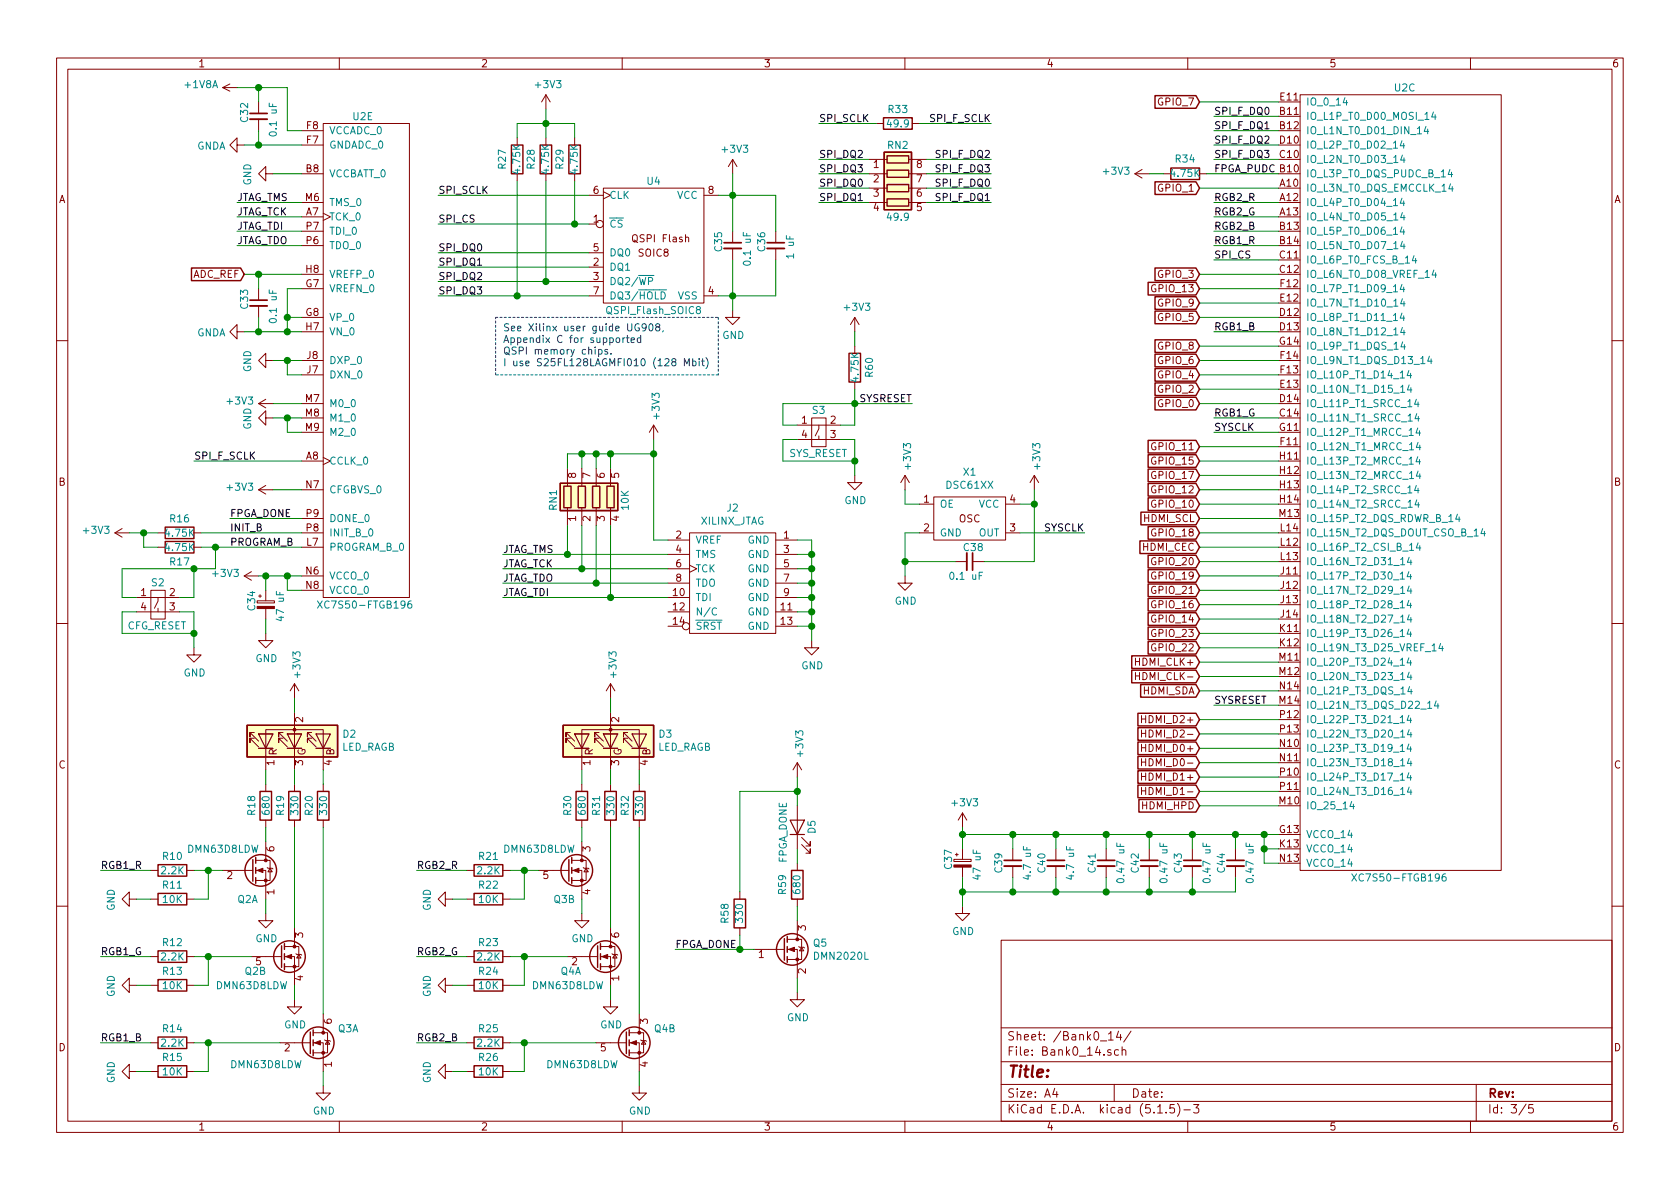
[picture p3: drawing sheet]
<svg xmlns="http://www.w3.org/2000/svg" width="297mm" height="210mm" viewBox="0 0 297 210" stroke-linecap="round" stroke-linejoin="round" font-family="sans-serif">
<defs><g id="words">
<text font-size="2.8" fill="#840000" x="178" y="190.5">Title:</text>
<g font-size="2.1" fill="#840000">
<text x="178" y="184">Sheet: /Bank0_14/</text>
<text x="178" y="186.7">File: Bank0_14.sch</text>
<text x="178" y="196.9">KiCad E.D.A. kicad (5.1.5)-3</text>
<text x="178" y="194.1">Size: A4</text>
<text x="200" y="194.1">Date:</text>
<text x="263" y="194.1">Rev:</text>
<text x="263" y="196.9">Id: 3/5</text>
</g>
<g font-size="1.8" fill="#840000">
<text x="35" y="11.9">1</text>
<text x="85" y="11.9">2</text>
<text x="135" y="11.9">3</text>
<text x="185" y="11.9">4</text>
<text x="235" y="11.9">5</text>
<text x="285" y="11.9">6</text>
<text x="226.4" y="17.8">E11</text>
<text x="54.2" y="22.9">F8</text>
<text x="204.9" y="18.7">GPIO_7</text>
<text x="226.3" y="20.3">B11</text>
<text x="226.3" y="22.9">B12</text>
<text x="54.2" y="25.4">F7</text>
<text x="154.5" y="29.7">1</text>
<text x="162.1" y="29.7">8</text>
<text x="226.3" y="27.9">C10</text>
<text x="226.3" y="25.4">D10</text>
<text x="10.4" y="35.9">A</text>
<text x="54" y="35.6">M6</text>
<text x="54.1" y="30.5">B8</text>
<text x="104.9" y="34.3">6</text>
<text x="125.2" y="34.3">8</text>
<text x="154.5" y="32.3">2</text>
<text x="154.5" y="34.8">3</text>
<text x="162.1" y="34.8">6</text>
<text x="162.1" y="32.3">7</text>
<text x="204.9" y="33.9">GPIO_1</text>
<text x="226.3" y="33">A10</text>
<text x="226.3" y="35.6">A12</text>
<text x="285.4" y="35.9">A</text>
<text x="54.1" y="38.1">A7</text>
<text x="54.2" y="40.6">P7</text>
<text x="104.9" y="39.4">1</text>
<text x="154.5" y="37.3">4</text>
<text x="162.1" y="37.3">5</text>
<text x="226.3" y="38.1">A13</text>
<text x="226.3" y="40.6">B13</text>
<text x="54.2" y="43.2">P6</text>
<text x="104.9" y="47">2</text>
<text x="104.9" y="44.4">5</text>
<text x="112.2" y="42.8">QSPI Flash</text>
<text x="112.9" y="45.4">SOIC8</text>
<text x="226.3" y="43.2">B14</text>
<text x="226.3" y="45.7">C11</text>
<text x="34" y="49.1">ADC_REF</text>
<text x="54.1" y="50.8">G7</text>
<text x="54.1" y="48.3">H8</text>
<text x="104.9" y="49.5">3</text>
<text x="104.9" y="52.1">7</text>
<text x="125.2" y="52.1">4</text>
<text x="203.9" y="51.7">GPIO_13</text>
<text x="204.9" y="49.1">GPIO_3</text>
<text x="226.3" y="48.3">C12</text>
<text x="226.4" y="53.3">E12</text>
<text x="226.4" y="50.8">F12</text>
<text x="54.1" y="55.9">G8</text>
<text x="54.1" y="58.4">H7</text>
<text x="204.9" y="54.2">GPIO_9</text>
<text x="204.9" y="56.8">GPIO_5</text>
<text x="226.3" y="55.9">D12</text>
<text x="226.3" y="58.4">D13</text>
<text x="54.3" y="63.5">J8</text>
<text x="204.9" y="64.4">GPIO_6</text>
<text x="204.9" y="61.8">GPIO_8</text>
<text x="226.3" y="61">G14</text>
<text x="226.4" y="63.5">F14</text>
<text x="54" y="71.1">M7</text>
<text x="54.3" y="66">J7</text>
<text x="204.9" y="66.9">GPIO_4</text>
<text x="204.9" y="69.5">GPIO_2</text>
<text x="226.3" y="71.1">D14</text>
<text x="226.4" y="68.6">E13</text>
<text x="226.4" y="66">F13</text>
<text x="54" y="73.7">M8</text>
<text x="54" y="76.2">M9</text>
<text x="141.8" y="74.9">1</text>
<text x="141.8" y="77.5">4</text>
<text x="146.8" y="74.9">2</text>
<text x="146.8" y="77.5">3</text>
<text x="204.9" y="72">GPIO_0</text>
<text x="226.3" y="76.2">G11</text>
<text x="226.3" y="73.7">C14</text>
<text x="54.1" y="81.3">A8</text>
<text x="203.9" y="79.6">GPIO_11</text>
<text x="203.9" y="82.2">GPIO_15</text>
<text x="226.3" y="81.3">H11</text>
<text x="226.3" y="83.8">H12</text>
<text x="226.4" y="78.7">F11</text>
<text x="10.4" y="85.9">B</text>
<text x="54.1" y="86.4">N7</text>
<text x="101.9" y="84.6" transform="rotate(-90 101.9 84.6)">8</text>
<text x="104.4" y="84.6" transform="rotate(-90 104.4 84.6)">7</text>
<text x="106.9" y="84.6" transform="rotate(-90 106.9 84.6)">6</text>
<text x="109.5" y="84.6" transform="rotate(-90 109.5 84.6)">5</text>
<text x="163.3" y="88.9">1</text>
<text x="178.6" y="88.9">4</text>
<text x="203.9" y="89.8">GPIO_10</text>
<text x="203.9" y="84.7">GPIO_17</text>
<text x="203.9" y="87.2">GPIO_12</text>
<text x="226.3" y="86.4">H13</text>
<text x="226.3" y="88.9">H14</text>
<text x="285.4" y="85.9">B</text>
<text x="54.2" y="94">P8</text>
<text x="54.2" y="91.4">P9</text>
<text x="101.9" y="92.2" transform="rotate(-90 101.9 92.2)">1</text>
<text x="104.4" y="92.2" transform="rotate(-90 104.4 92.2)">2</text>
<text x="106.9" y="92.2" transform="rotate(-90 106.9 92.2)">3</text>
<text x="109.5" y="92.2" transform="rotate(-90 109.5 92.2)">4</text>
<text x="119.5" y="95.2">2</text>
<text x="138.6" y="95.2">1</text>
<text x="163.3" y="94">2</text>
<text x="169.5" y="92.4">OSC</text>
<text x="178.6" y="94">3</text>
<text x="202.3" y="92.3">HDMI_SCL</text>
<text x="203.9" y="94.9">GPIO_18</text>
<text x="226.3" y="91.4">M13</text>
<text x="226.4" y="94">L14</text>
<text x="54.1" y="101.6">N6</text>
<text x="54.2" y="96.5">L7</text>
<text x="119.5" y="97.8">4</text>
<text x="119.5" y="100.3">6</text>
<text x="138.6" y="97.8">3</text>
<text x="138.6" y="100.3">5</text>
<text x="202.1" y="97.4">HDMI_CEC</text>
<text x="203.9" y="99.9">GPIO_20</text>
<text x="226.4" y="96.5">L12</text>
<text x="226.4" y="99.1">L13</text>
<text x="226.5" y="101.6">J11</text>
<text x="24.9" y="105.4">1</text>
<text x="24.9" y="107.9">4</text>
<text x="30" y="105.4">2</text>
<text x="30" y="107.9">3</text>
<text x="54.1" y="104.1">N8</text>
<text x="119" y="105.4">10</text>
<text x="119" y="107.9">12</text>
<text x="119.5" y="102.9">8</text>
<text x="138.1" y="107.9">11</text>
<text x="138.6" y="102.9">7</text>
<text x="138.6" y="105.4">9</text>
<text x="203.9" y="107.6">GPIO_16</text>
<text x="203.9" y="102.5">GPIO_19</text>
<text x="203.9" y="105">GPIO_21</text>
<text x="226.5" y="104.1">J12</text>
<text x="226.5" y="106.7">J13</text>
<text x="119" y="110.5">14</text>
<text x="138.1" y="110.5">13</text>
<text x="203.9" y="110.1">GPIO_14</text>
<text x="203.9" y="112.6">GPIO_23</text>
<text x="226.3" y="111.8">K11</text>
<text x="226.5" y="109.2">J14</text>
<text x="201.1" y="117.7">HDMI_CLK+</text>
<text x="203.9" y="115.2">GPIO_22</text>
<text x="226.3" y="116.8">M11</text>
<text x="226.3" y="119.4">M12</text>
<text x="226.3" y="114.3">K12</text>
<text x="201.6" y="120.3">HDMI_CLK-</text>
<text x="202.1" y="122.8">HDMI_SDA</text>
<text x="226.3" y="124.5">M14</text>
<text x="226.3" y="121.9">N14</text>
<text x="53.6" y="127.7" transform="rotate(-90 53.6 127.7)">2</text>
<text x="109.5" y="127.7" transform="rotate(-90 109.5 127.7)">2</text>
<text x="202.5" y="127.9">HDMI_D2+</text>
<text x="202.9" y="130.4">HDMI_D2-</text>
<text x="226.4" y="127">P12</text>
<text x="226.4" y="129.5">P13</text>
<text x="10.4" y="135.9">C</text>
<text x="48.5" y="135.4" transform="rotate(-90 48.5 135.4)">1</text>
<text x="48.9" y="133.6" transform="rotate(-90 48.9 133.6)">R</text>
<text x="53.6" y="135.4" transform="rotate(-90 53.6 135.4)">3</text>
<text x="54" y="133.6" transform="rotate(-90 54 133.6)">G</text>
<text x="58.7" y="135.4" transform="rotate(-90 58.7 135.4)">4</text>
<text x="59.1" y="133.6" transform="rotate(-90 59.1 133.6)">B</text>
<text x="104.4" y="135.4" transform="rotate(-90 104.4 135.4)">1</text>
<text x="104.8" y="133.6" transform="rotate(-90 104.8 133.6)">R</text>
<text x="109.5" y="135.4" transform="rotate(-90 109.5 135.4)">3</text>
<text x="109.9" y="133.6" transform="rotate(-90 109.9 133.6)">G</text>
<text x="114.6" y="135.4" transform="rotate(-90 114.6 135.4)">4</text>
<text x="115" y="133.6" transform="rotate(-90 115 133.6)">B</text>
<text x="202.5" y="133">HDMI_D0+</text>
<text x="202.9" y="135.5">HDMI_D0-</text>
<text x="226.3" y="132.1">N10</text>
<text x="226.3" y="134.6">N11</text>
<text x="226.4" y="137.2">P10</text>
<text x="285.4" y="135.9">C</text>
<text x="202.1" y="143.1">HDMI_HPD</text>
<text x="202.5" y="138">HDMI_D1+</text>
<text x="202.9" y="140.6">HDMI_D1-</text>
<text x="226.3" y="142.2">M10</text>
<text x="226.4" y="139.7">P11</text>
<text x="226.3" y="147.3">G13</text>
<text x="226.3" y="149.9">K13</text>
<text x="40.2" y="155.4">2</text>
<text x="48.5" y="150.6" transform="rotate(-90 48.5 150.6)">6</text>
<text x="96" y="155.4">5</text>
<text x="104.4" y="150.6" transform="rotate(-90 104.4 150.6)">3</text>
<text x="226.3" y="152.4">N13</text>
<text x="48.5" y="158.2" transform="rotate(-90 48.5 158.2)">1</text>
<text x="104.4" y="158.2" transform="rotate(-90 104.4 158.2)">4</text>
<text x="53.6" y="165.8" transform="rotate(-90 53.6 165.8)">3</text>
<text x="109.5" y="165.8" transform="rotate(-90 109.5 165.8)">6</text>
<text x="142.5" y="164.6" transform="rotate(-90 142.5 164.6)">3</text>
<text x="45.2" y="170.7">5</text>
<text x="53.6" y="173.5" transform="rotate(-90 53.6 173.5)">4</text>
<text x="101.1" y="170.7">2</text>
<text x="109.5" y="173.5" transform="rotate(-90 109.5 173.5)">1</text>
<text x="134.1" y="169.4">1</text>
<text x="142.5" y="172.2" transform="rotate(-90 142.5 172.2)">2</text>
<text x="10.4" y="185.9">D</text>
<text x="50.3" y="185.9">2</text>
<text x="58.7" y="181.1" transform="rotate(-90 58.7 181.1)">6</text>
<text x="106.2" y="185.9">5</text>
<text x="114.6" y="181.1" transform="rotate(-90 114.6 181.1)">3</text>
<text x="285.4" y="185.9">D</text>
<text x="58.7" y="188.7" transform="rotate(-90 58.7 188.7)">1</text>
<text x="114.6" y="188.7" transform="rotate(-90 114.6 188.7)">4</text>
<text x="35" y="199.9">1</text>
<text x="85" y="199.9">2</text>
<text x="135" y="199.9">3</text>
<text x="185" y="199.9">4</text>
<text x="235" y="199.9">5</text>
<text x="285" y="199.9">6</text>
</g>
<g font-size="1.8" fill="#008484">
<text x="32.8" y="15.6">+1V8A</text>
<text x="94.8" y="15.6">+3V3</text>
<text x="246.6" y="16.2">U2C</text>
<text x="43.9" y="21.5" transform="rotate(-90 43.9 21.5)">C32</text>
<text x="48.9" y="23.7" transform="rotate(-90 48.9 23.7)">0.1 uF</text>
<text x="58.2" y="23.7">VCCADC_0</text>
<text x="62.4" y="21.3">U2E</text>
<text x="157" y="22.5">49.9</text>
<text x="157.1" y="20">R33</text>
<text x="230.9" y="21.2">IO_L1P_T0_D00_MOSI_14</text>
<text x="230.9" y="23.7">IO_L1N_T0_D01_DIN_14</text>
<text x="230.9" y="18.7">IO_0_14</text>
<text x="34.8" y="26.5">GNDA</text>
<text x="58.2" y="26.3">GNDADC_0</text>
<text x="89.5" y="29.8" transform="rotate(-90 89.5 29.8)">R27</text>
<text x="94.5" y="29.8" transform="rotate(-90 94.5 29.8)">R28</text>
<text x="99.6" y="29.8" transform="rotate(-90 99.6 29.8)">R29</text>
<text x="127.8" y="27">+3V3</text>
<text x="157" y="26.3">RN2</text>
<text x="207.9" y="28.7">R34</text>
<text x="230.9" y="28.8">IO_L2N_T0_D03_14</text>
<text x="230.9" y="26.3">IO_L2P_T0_D02_14</text>
<text x="44.4" y="32.8" transform="rotate(-90 44.4 32.8)">GND</text>
<text x="58.2" y="31.4">VCCBATT_0</text>
<text x="92" y="30.6" transform="rotate(-90 92 30.6)">4.75K</text>
<text x="97.1" y="30.6" transform="rotate(-90 97.1 30.6)">4.75K</text>
<text x="102.2" y="30.6" transform="rotate(-90 102.2 30.6)">4.75K</text>
<text x="107.7" y="35.2">CLK</text>
<text x="114.5" y="32.7">U4</text>
<text x="119.7" y="35.2">VCC</text>
<text x="195.2" y="30.9">+3V3</text>
<text x="207.2" y="31.3">4.75K</text>
<text x="230.9" y="33.9">IO_L3N_T0_DQS_EMCCLK_14</text>
<text x="230.9" y="31.4">IO_L3P_T0_DQS_PUDC_B_14</text>
<text x="58.2" y="39">TCK_0</text>
<text x="58.2" y="36.4">TMS_0</text>
<text x="58.2" y="41.5">TDI_0</text>
<text x="107.7" y="40.3">CS</text>
<text x="157" y="39">49.9</text>
<text x="230.9" y="36.4">IO_L4P_T0_D04_14</text>
<text x="230.9" y="39">IO_L4N_T0_D05_14</text>
<text x="230.9" y="41.5">IO_L5P_T0_D06_14</text>
<text x="58.2" y="44.1">TDO_0</text>
<text x="107.7" y="47.9">DQ1</text>
<text x="107.7" y="45.3">DQ0</text>
<text x="127.7" y="44.4" transform="rotate(-90 127.7 44.4)">C35</text>
<text x="132.8" y="46.6" transform="rotate(-90 132.8 46.6)">0.1 uF</text>
<text x="135.3" y="44.4" transform="rotate(-90 135.3 44.4)">C36</text>
<text x="140.4" y="45.5" transform="rotate(-90 140.4 45.5)">1 uF</text>
<text x="230.9" y="44.1">IO_L5N_T0_D07_14</text>
<text x="230.9" y="46.6">IO_L6P_T0_FCS_B_14</text>
<text x="58.2" y="51.7">VREFN_0</text>
<text x="58.2" y="49.1">VREFP_0</text>
<text x="107.7" y="50.4">DQ2/WP</text>
<text x="107.7" y="53">DQ3/HOLD</text>
<text x="119.9" y="53">VSS</text>
<text x="230.9" y="49.1">IO_L6N_T0_D08_VREF_14</text>
<text x="230.9" y="51.7">IO_L7P_T1_D09_14</text>
<text x="34.8" y="59.5">GNDA</text>
<text x="43.9" y="54.6" transform="rotate(-90 43.9 54.6)">C33</text>
<text x="48.9" y="56.7" transform="rotate(-90 48.9 56.7)">0.1 uF</text>
<text x="58.2" y="56.8">VP_0</text>
<text x="58.2" y="59.3">VN_0</text>
<text x="107.5" y="55.5">QSPI_Flash_SOIC8</text>
<text x="127.7" y="59.9">GND</text>
<text x="149.4" y="55">+3V3</text>
<text x="230.9" y="56.8">IO_L8P_T1_D11_14</text>
<text x="230.9" y="59.3">IO_L8N_T1_D12_14</text>
<text x="230.9" y="54.2">IO_L7N_T1_D10_14</text>
<text x="44.4" y="65.8" transform="rotate(-90 44.4 65.8)">GND</text>
<text x="58.2" y="64.4">DXP_0</text>
<text x="230.9" y="64.4">IO_L9N_T1_DQS_D13_14</text>
<text x="230.9" y="61.8">IO_L9P_T1_DQS_14</text>
<text x="40.3" y="71.5">+3V3</text>
<text x="58.2" y="66.9">DXN_0</text>
<text x="151.8" y="67.4" transform="rotate(-90 151.8 67.4)">4.75K</text>
<text x="154.4" y="66.6" transform="rotate(-90 154.4 66.6)">R60</text>
<text x="230.9" y="69.5">IO_L10N_T1_D15_14</text>
<text x="230.9" y="66.9">IO_L10P_T1_D14_14</text>
<text x="44.4" y="76" transform="rotate(-90 44.4 76)">GND</text>
<text x="58.2" y="72">M0_0</text>
<text x="58.2" y="74.5">M1_0</text>
<text x="58.2" y="77.1">M2_0</text>
<text x="116.6" y="73.9" transform="rotate(-90 116.6 73.9)">+3V3</text>
<text x="143.7" y="73.2">S3</text>
<text x="230.9" y="74.5">IO_L11N_T1_SRCC_14</text>
<text x="230.9" y="72">IO_L11P_T1_SRCC_14</text>
<text x="230.9" y="77.1">IO_L12P_T1_MRCC_14</text>
<text x="58.2" y="82.2">CCLK_0</text>
<text x="139.5" y="80.8">SYS_RESET</text>
<text x="161.1" y="82.8" transform="rotate(-90 161.1 82.8)">+3V3</text>
<text x="183.9" y="82.8" transform="rotate(-90 183.9 82.8)">+3V3</text>
<text x="230.9" y="79.6">IO_L12N_T1_MRCC_14</text>
<text x="230.9" y="82.2">IO_L13P_T2_MRCC_14</text>
<text x="40.3" y="86.8">+3V3</text>
<text x="58.2" y="87.2">CFGBVS_0</text>
<text x="149.3" y="89.1">GND</text>
<text x="166.1" y="89.8">OE</text>
<text x="167.4" y="86.4">DSC61XX</text>
<text x="170.4" y="84.1">X1</text>
<text x="173.1" y="89.8">VCC</text>
<text x="230.9" y="84.7">IO_L13N_T2_MRCC_14</text>
<text x="230.9" y="87.2">IO_L14P_T2_SRCC_14</text>
<text x="230.9" y="89.8">IO_L14N_T2_SRCC_14</text>
<text x="14.9" y="94.4">+3V3</text>
<text x="29.4" y="94.9">4.75K</text>
<text x="30.1" y="92.4">R16</text>
<text x="58.2" y="94.9">INIT_B_0</text>
<text x="58.2" y="92.3">DONE_0</text>
<text x="98.5" y="90.2" transform="rotate(-90 98.5 90.2)">RN1</text>
<text x="111.2" y="90.1" transform="rotate(-90 111.2 90.1)">10K</text>
<text x="123.9" y="92.8">XILINX_JTAG</text>
<text x="128.6" y="90.5">J2</text>
<text x="166.1" y="94.9">GND</text>
<text x="173.1" y="94.9">OUT</text>
<text x="230.9" y="94.9">IO_L15N_T2_DQS_DOUT_CSO_B_14</text>
<text x="230.9" y="92.3">IO_L15P_T2_DQS_RDWR_B_14</text>
<text x="29.4" y="97.5">4.75K</text>
<text x="30.1" y="100">R17</text>
<text x="58.2" y="97.4">PROGRAM_B_0</text>
<text x="122.9" y="96.1">VREF</text>
<text x="122.9" y="98.7">TMS</text>
<text x="122.9" y="101.2">TCK</text>
<text x="132.2" y="96.1">GND</text>
<text x="132.2" y="98.7">GND</text>
<text x="132.2" y="101.2">GND</text>
<text x="170.5" y="97.5">C38</text>
<text x="230.9" y="97.4">IO_L16P_T2_CSI_B_14</text>
<text x="230.9" y="99.9">IO_L16N_T2_D31_14</text>
<text x="26.8" y="103.7">S2</text>
<text x="37.8" y="102">+3V3</text>
<text x="45.1" y="107.9" transform="rotate(-90 45.1 107.9)">C34</text>
<text x="57" y="107.6">XC7S50-FTGB196</text>
<text x="58.2" y="102.5">VCCO_0</text>
<text x="58.2" y="105">VCCO_0</text>
<text x="122.9" y="106.3">TDI</text>
<text x="122.9" y="103.8">TDO</text>
<text x="132.2" y="103.8">GND</text>
<text x="132.2" y="106.3">GND</text>
<text x="158.2" y="106.9">GND</text>
<text x="168.3" y="102.5">0.1 uF</text>
<text x="230.9" y="102.5">IO_L17P_T2_D30_14</text>
<text x="230.9" y="105">IO_L17N_T2_D29_14</text>
<text x="230.9" y="107.6">IO_L18P_T2_D28_14</text>
<text x="22.5" y="111.3">CFG_RESET</text>
<text x="50.2" y="109.5" transform="rotate(-90 50.2 109.5)">47 uF</text>
<text x="122.9" y="108.8">N/C</text>
<text x="122.9" y="111.4">SRST</text>
<text x="132.2" y="108.8">GND</text>
<text x="132.2" y="111.4">GND</text>
<text x="230.9" y="110.1">IO_L18N_T2_D27_14</text>
<text x="230.9" y="112.6">IO_L19P_T3_D26_14</text>
<text x="32.5" y="119.6">GND</text>
<text x="45.2" y="117.1">GND</text>
<text x="53.1" y="119.7" transform="rotate(-90 53.1 119.7)">+3V3</text>
<text x="109" y="119.7" transform="rotate(-90 109 119.7)">+3V3</text>
<text x="141.7" y="118.4">GND</text>
<text x="230.9" y="115.2">IO_L19N_T3_D25_VREF_14</text>
<text x="230.9" y="117.7">IO_L20P_T3_D24_14</text>
<text x="230.9" y="120.3">IO_L20N_T3_D23_14</text>
<text x="230.9" y="125.3">IO_L21N_T3_DQS_D22_14</text>
<text x="230.9" y="122.8">IO_L21P_T3_DQS_14</text>
<text x="60.7" y="130.4">D2</text>
<text x="116.5" y="130.4">D3</text>
<text x="230.9" y="127.9">IO_L22P_T3_D21_14</text>
<text x="230.9" y="130.4">IO_L22N_T3_D20_14</text>
<text x="60.3" y="132.8">LED_RAGB</text>
<text x="116.2" y="132.8">LED_RAGB</text>
<text x="142" y="133.6" transform="rotate(-90 142 133.6)">+3V3</text>
<text x="230.9" y="133">IO_L23P_T3_D19_14</text>
<text x="230.9" y="135.5">IO_L23N_T3_D18_14</text>
<text x="47.7" y="143.9" transform="rotate(-90 47.7 143.9)">680</text>
<text x="52.8" y="143.9" transform="rotate(-90 52.8 143.9)">330</text>
<text x="57.8" y="143.9" transform="rotate(-90 57.8 143.9)">330</text>
<text x="103.6" y="143.9" transform="rotate(-90 103.6 143.9)">680</text>
<text x="108.6" y="143.9" transform="rotate(-90 108.6 143.9)">330</text>
<text x="113.7" y="143.9" transform="rotate(-90 113.7 143.9)">330</text>
<text x="168.5" y="142.6">+3V3</text>
<text x="230.9" y="143.1">IO_25_14</text>
<text x="230.9" y="138">IO_L24P_T3_D17_14</text>
<text x="230.9" y="140.6">IO_L24N_T3_D16_14</text>
<text x="45.1" y="144.1" transform="rotate(-90 45.1 144.1)">R18</text>
<text x="50.2" y="144.1" transform="rotate(-90 50.2 144.1)">R19</text>
<text x="55.3" y="144.1" transform="rotate(-90 55.3 144.1)">R20</text>
<text x="101" y="144.1" transform="rotate(-90 101 144.1)">R30</text>
<text x="106.1" y="144.1" transform="rotate(-90 106.1 144.1)">R31</text>
<text x="111.2" y="144.1" transform="rotate(-90 111.2 144.1)">R32</text>
<text x="144.2" y="147.4" transform="rotate(-90 144.2 147.4)">D5</text>
<text x="230.9" y="148.2">VCCO_14</text>
<text x="28.6" y="154.6">2.2K</text>
<text x="28.9" y="152.1">R10</text>
<text x="33.3" y="150.8">DMN63D8LDW</text>
<text x="84.5" y="154.6">2.2K</text>
<text x="84.7" y="152.1">R21</text>
<text x="89.2" y="150.8">DMN63D8LDW</text>
<text x="139.1" y="152.7" transform="rotate(-90 139.1 152.7)">FPGA_DONE</text>
<text x="168.3" y="153.6" transform="rotate(-90 168.3 153.6)">C37</text>
<text x="173.4" y="155.2" transform="rotate(-90 173.4 155.2)">47 uF</text>
<text x="177.2" y="154.2" transform="rotate(-90 177.2 154.2)">C39</text>
<text x="182.3" y="155.2" transform="rotate(-90 182.3 155.2)">4.7 uF</text>
<text x="184.8" y="154.2" transform="rotate(-90 184.8 154.2)">C40</text>
<text x="189.9" y="155.2" transform="rotate(-90 189.9 155.2)">4.7 uF</text>
<text x="193.7" y="154.2" transform="rotate(-90 193.7 154.2)">C41</text>
<text x="198.8" y="155.7" transform="rotate(-90 198.8 155.7)">0.47 uF</text>
<text x="201.3" y="154.2" transform="rotate(-90 201.3 154.2)">C42</text>
<text x="206.4" y="155.7" transform="rotate(-90 206.4 155.7)">0.47 uF</text>
<text x="209" y="154.2" transform="rotate(-90 209 154.2)">C43</text>
<text x="214" y="155.7" transform="rotate(-90 214 155.7)">0.47 uF</text>
<text x="216.6" y="154.2" transform="rotate(-90 216.6 154.2)">C44</text>
<text x="221.7" y="155.7" transform="rotate(-90 221.7 155.7)">0.47 uF</text>
<text x="230.9" y="150.7">VCCO_14</text>
<text x="230.9" y="153.3">VCCO_14</text>
<text x="239.9" y="155.9">XC7S50-FTGB196</text>
<text x="20.3" y="161.1" transform="rotate(-90 20.3 161.1)">GND</text>
<text x="28.9" y="157.1">R11</text>
<text x="28.9" y="159.7">10K</text>
<text x="42" y="159.7">Q2A</text>
<text x="76.2" y="161.1" transform="rotate(-90 76.2 161.1)">GND</text>
<text x="84.7" y="157.1">R22</text>
<text x="84.7" y="159.7">10K</text>
<text x="98" y="159.7">Q3B</text>
<text x="139" y="158.1" transform="rotate(-90 139 158.1)">R59</text>
<text x="141.5" y="157.9" transform="rotate(-90 141.5 157.9)">680</text>
<text x="28.9" y="167.3">R12</text>
<text x="45.2" y="166.6">GND</text>
<text x="84.7" y="167.3">R23</text>
<text x="101" y="166.6">GND</text>
<text x="128.8" y="163.2" transform="rotate(-90 128.8 163.2)">R58</text>
<text x="131.4" y="163" transform="rotate(-90 131.4 163)">330</text>
<text x="143.8" y="167.4">Q5</text>
<text x="168.4" y="165.3">GND</text>
<text x="28.6" y="169.8">2.2K</text>
<text x="28.9" y="172.4">R13</text>
<text x="43.4" y="172.4">Q2B</text>
<text x="84.5" y="169.8">2.2K</text>
<text x="84.7" y="172.4">R24</text>
<text x="99.1" y="172.4">Q4A</text>
<text x="144.2" y="169.7">DMN2020L</text>
<text x="20.3" y="176.3" transform="rotate(-90 20.3 176.3)">GND</text>
<text x="28.9" y="174.9">10K</text>
<text x="38.4" y="174.9">DMN63D8LDW</text>
<text x="76.2" y="176.3" transform="rotate(-90 76.2 176.3)">GND</text>
<text x="84.7" y="174.9">10K</text>
<text x="94.3" y="174.9">DMN63D8LDW</text>
<text x="28.6" y="185.1">2.2K</text>
<text x="28.9" y="182.5">R14</text>
<text x="50.2" y="181.9">GND</text>
<text x="59.8" y="182.5">Q3A</text>
<text x="84.5" y="185.1">2.2K</text>
<text x="84.7" y="182.5">R25</text>
<text x="106.1" y="181.9">GND</text>
<text x="115.7" y="182.5">Q4B</text>
<text x="139.1" y="180.6">GND</text>
<text x="20.3" y="191.6" transform="rotate(-90 20.3 191.6)">GND</text>
<text x="28.9" y="187.6">R15</text>
<text x="28.9" y="190.2">10K</text>
<text x="40.9" y="188.9">DMN63D8LDW</text>
<text x="76.2" y="191.6" transform="rotate(-90 76.2 191.6)">GND</text>
<text x="84.7" y="187.6">R26</text>
<text x="84.7" y="190.2">10K</text>
<text x="96.8" y="188.9">DMN63D8LDW</text>
<text x="55.3" y="197.1">GND</text>
<text x="111.2" y="197.1">GND</text>
</g>
<g font-size="1.8">
<text x="144.8" y="21.6">SPI_SCLK</text>
<text x="164.5" y="21.6">SPI_F_SCLK</text>
<text x="214.6" y="22.9">SPI_F_DQ1</text>
<text x="214.6" y="20.3">SPI_F_DQ0</text>
<text x="144.8" y="27.9">SPI_DQ2</text>
<text x="165.7" y="27.9">SPI_F_DQ2</text>
<text x="214.6" y="27.9">SPI_F_DQ3</text>
<text x="214.6" y="25.4">SPI_F_DQ2</text>
<text x="41.9" y="35.6">JTAG_TMS</text>
<text x="77.5" y="34.3">SPI_SCLK</text>
<text x="144.8" y="33">SPI_DQ0</text>
<text x="144.8" y="35.6">SPI_DQ1</text>
<text x="144.8" y="30.5">SPI_DQ3</text>
<text x="165.7" y="33">SPI_F_DQ0</text>
<text x="165.7" y="30.5">SPI_F_DQ3</text>
<text x="165.7" y="35.6">SPI_F_DQ1</text>
<text x="214.6" y="30.5">FPGA_PUDC B10</text>
<text x="214.6" y="35.6">RGB2_R</text>
<text x="41.9" y="40.6">JTAG_TDI</text>
<text x="41.9" y="38.1">JTAG_TCK</text>
<text x="77.5" y="39.4">SPI_CS</text>
<text x="214.6" y="38.1">RGB2_G</text>
<text x="214.6" y="40.6">RGB2_B</text>
<text x="41.9" y="43.2">JTAG_TDO</text>
<text x="77.5" y="47">SPI_DQ1</text>
<text x="77.5" y="44.4">SPI_DQ0</text>
<text x="214.6" y="45.7">SPI_CS</text>
<text x="214.6" y="43.2">RGB1_R</text>
<text x="77.5" y="49.5">SPI_DQ2</text>
<text x="77.5" y="52.1">SPI_DQ3</text>
<text x="214.6" y="58.4">RGB1_B</text>
<text x="151.8" y="71.1">SYSRESET</text>
<text x="214.6" y="76.2">SYSCLK</text>
<text x="214.6" y="73.7">RGB1_G</text>
<text x="34.3" y="81.3">SPI_F_SCLK</text>
<text x="40.6" y="91.4">FPGA_DONE</text>
<text x="40.6" y="94">INIT_B</text>
<text x="184.6" y="94">SYSCLK</text>
<text x="40.6" y="96.5">PROGRAM_B</text>
<text x="88.9" y="100.3">JTAG_TCK</text>
<text x="88.9" y="97.8">JTAG_TMS</text>
<text x="88.9" y="102.9">JTAG_TDO</text>
<text x="88.9" y="105.4">JTAG_TDI</text>
<text x="214.6" y="124.5">SYSRESET</text>
<text x="17.8" y="153.7">RGB1_R</text>
<text x="73.7" y="153.7">RGB2_R</text>
<text x="119.4" y="167.6">FPGA_DONE</text>
<text x="17.8" y="168.9">RGB1_G</text>
<text x="73.7" y="168.9">RGB2_G</text>
<text x="17.8" y="184.1">RGB1_B</text>
<text x="73.7" y="184.1">RGB2_B</text>
</g>
<g font-size="1.8" fill="#0000c2">
<text x="88.9" y="58.6">See Xilinx user guide UG908,</text>
<text x="88.9" y="60.6">Appendix C for supported</text>
<text x="88.9" y="62.7">QSPI memory chips.</text>
<text x="88.9" y="64.8">I use S25FL128LAGMFI010 (128 Mbit)</text>
</g>
</g></defs>
<g fill="none" stroke="#840000" stroke-width=".18">
<path d="M10 10.3h277v189.9h-277zM12 12.2h273v186.1h-273zM40.6 14.9l-1.2 .6M41.9 15.5h-2.5l1.2 .6M45.7 18v2.1M60 10.3v1.9M96.5 16.8l-.7 1.2M96.5 16.8v2.5M96.5 16.8l.8 1.2M110 10.3v1.9M160 10.3v1.9M210 10.3v1.9"/>
<path d="M226.1 18h3.8M229.9 16.8h35.5v137.1h-35.5zM260 10.3v1.9M41.9 25.6v-1.2l-1.3 1.2 1.3 1.3v-1.3h1.3M45.7 21.1v2M47 30.7v-1.2l-1.3 1.2 1.3 1.3v-1.3h1.3M53.3 30.7h3.8M53.3 35.8h3.8M53.3 38.3h3.8M53.3 25.6h3.8M53.3 23.1h3.8M57.1 21.8h15.3v83.9h-15.3z"/>
<path d="M57.1 37.7l1.3 .6-1.3 .7M91.4 24.4v1.2M91.4 30.7v1.3M96.5 24.4v1.2M96.5 30.7v1.3M101.6 24.4v1.2M101.6 30.7v1.3M104.1 39.6h1.3M104.1 34.5h2.6M106.7 33.3h17.8v20.3h-17.8zM106.7 33.9l1.2 .6-1.2 .7M124.5 34.5h2.5"/>
<path d="M129.5 28.2v2.5M129.5 28.2l-.7 1.3M129.5 28.2l.8 1.3M153.7 28.2h3.1M153.7 30.7h3.1M153.7 33.3h3.1M153.7 35.8h3.1M154.9 21.8h1.3M160.7 28.2h3.1M160.7 30.7h3.1M160.7 33.3h3.1M160.7 35.8h3.1"/>
<path d="M161.3 21.8h1.3M200.7 30.7h2.5M200.7 30.7l1.2 .8M201.9 30l-1.2 .7M205.7 30.7h1.3M212.1 30.7h1.3M226.1 28.2h3.8M226.1 30.7h3.8M226.1 33.3h3.8M226.1 35.8h3.8M226.1 38.3h3.8M226.1 25.6h3.8"/>
<path d="M226.1 23.1h3.8M226.1 20.6h3.8M41.9 58.7v-1.3l-1.3 1.3 1.3 1.2v-1.2h1.3M45.7 51v2.1M45.7 54.1v2M53.3 51h3.8M53.3 56.1h3.8M53.3 58.7h3.8M53.3 48.5h3.8M53.3 43.4h3.8M53.3 40.9h3.8M104.1 47.2h2.6"/>
<path d="M104.1 49.8h2.6M104.1 52.3h2.6M104.1 44.7h2.6M121.2 42.1l.2-.2 .3 .1 .1 .8M124.5 52.3h2.5M129.5 54.9v1.2h1.3l-1.3 1.3-1.2-1.3h1.2M129.5 40.9v2M129.5 43.9v2.1M137.2 40.9v2M137.2 43.9v2.1M151.1 56.1v2.6M151.1 56.1l-.7 1.3"/>
<path d="M151.1 56.1l.8 1.3M226.1 51h3.8M226.1 56.1h3.8M226.1 58.7h3.8M226.1 48.5h3.8M226.1 43.4h3.8M226.1 40.9h3.8M226.1 46h3.8M226.1 53.6h3.8M10 60.2h2M45.7 71.4l1.3 .7M45.7 71.4h2.6"/>
<path d="M47 73.9v-1.3l-1.3 1.3 1.3 1.3v-1.3h1.3M47 63.7v-1.2l-1.3 1.2 1.3 1.3v-1.3h1.3M47 70.6l-1.3 .8M53.3 71.4h3.8M53.3 66.3h3.8M53.3 63.7h3.8M53.3 73.9h3.8M53.3 76.4h3.8M115.6 75.2l-.8 1.2M115.6 75.2v2.5M115.6 75.2l.7 1.2M141 75.2h7.6"/>
<path d="M141 77.7h7.6M143.5 73.9h2.5v5.1h-2.5zM144.8 75.2v.6l-.7 1.3M144.8 77.1v.6M151.1 61.2v1.3M151.1 67.6v1.2M226.1 71.4h3.8M226.1 66.3h3.8M226.1 63.7h3.8M226.1 73.9h3.8M226.1 76.4h3.8M226.1 68.8h3.8"/>
<path d="M226.1 79h3.8M226.1 61.2h3.8M285 60.2h2M20.3 94.2h2.6M20.3 94.2l1.3 .8M21.6 93.5l-1.3 .7M27.9 94.2h1.3M27.9 96.8h1.3M34.3 94.2h1.3M34.3 96.8h1.3M45.7 86.6l1.3 .8M45.7 86.6h2.6"/>
<path d="M47 85.8l-1.3 .8M53.3 94.2h3.8M53.3 96.8h3.8M53.3 86.6h3.8M53.3 81.5h3.8M53.3 91.7h3.8M57.1 80.9l1.3 .6-1.3 .7M100.3 82.8v3.2M100.3 89.8v3.2M102.9 82.8v3.2M102.9 89.8v3.2M105.4 82.8v3.2"/>
<path d="M105.4 89.8v3.2M107.9 82.8v3.2M107.9 89.8v3.2M118.1 95.5h3.8M118.1 98h3.8M121.9 94.2h15.3v17.8h-15.3zM121.9 99.9l1.3 .7-1.3 .6M137.2 95.5h3.8M137.2 98h3.8M151.1 84.1v1.2h1.3l-1.3 1.3-1.2-1.3h1.2M160 84.1v2.5M160 84.1l-.7 1.2"/>
<path d="M160 84.1l.8 1.2M162.6 89.1h2.5M162.6 94.2h2.5M165.1 87.9h12.7v7.6h-12.7zM168.9 99.3h2M172 99.3h2M177.8 89.1h2.5M177.8 94.2h2.5M182.9 84.1l-.8 1.2M182.9 84.1v2.5M182.9 84.1l.7 1.2M226.1 89.1h3.8"/>
<path d="M226.1 94.2h3.8M226.1 99.3h3.8M226.1 96.8h3.8M226.1 86.6h3.8M226.1 81.5h3.8M226.1 91.7h3.8M226.1 84.1h3.8M10 110.3h2M24.1 105.7h7.6M24.1 108.2h7.6M26.7 104.4h2.5v5.1h-2.5zM27.9 105.7v.6l-.6 1.3"/>
<path d="M27.9 107.6v.6M34.3 114.5v1.3h1.3l-1.3 1.3-1.3-1.3h1.3M43.2 101.8l1.2 .8M43.2 101.8h2.5M44.4 101.1l-1.2 .7M45.5 106.2h3v.4h-3zM45.7 105.4h.5M46 105.2v.5M47 112v1.3h1.3l-1.3 1.2-1.3-1.2h1.3M47 104.4v1.8M47 107.6v1.9M53.3 101.8h3.8"/>
<path d="M53.3 104.4h3.8M118.1 105.7h3.8M118.1 108.2h3.8M118.1 110.7h2.5M118.1 100.6h3.8M118.1 103.1h3.8M137.2 105.7h3.8M137.2 108.2h3.8M137.2 110.7h3.8M137.2 100.6h3.8M137.2 103.1h3.8M143.5 113.3v1.2h1.3l-1.3 1.3-1.3-1.3h1.3"/>
<path d="M160 101.8v1.3h1.3l-1.3 1.3-1.3-1.3h1.3M200.8 118.9v1.3M200.8 119.5h.7M226.1 101.8h3.8M226.1 104.4h3.8M226.1 106.9h3.8M226.1 109.5h3.8M226.1 112h3.8M226.1 114.5h3.8M226.1 117.1h3.8M226.1 119.6h3.8M285 110.3h2"/>
<path d="M45 130.6h-.8v.7v-.7l1.5 1.5M45 129.5h-.8v.8v-.8l1.5 1.6M45.7 129.8h2.6zM45.7 129.8h.1M45.7 132.3h2.6M47 136.1v-7.1h10.1v7.1M47 138.7v1.2M50 130.6h-.7v.7v-.7l1.5 1.5M50 129.5h-.7v.8v-.8l1.5 1.6M50.8 129.8h2.5zM50.8 129.8h.1M50.8 132.3h2.5"/>
<path d="M52.1 120.9v2.5M52.1 126v10.1M52.1 138.7v1.2M52.1 120.9l-.8 1.3M52.1 120.9l.7 1.3M55.1 130.6h-.7v.7v-.7l1.5 1.5M55.1 129.5h-.7v.8v-.8l1.5 1.6M55.9 132.3h2.5M57.1 138.7v1.2M100.8 130.6h-.7v.7v-.7l1.5 1.5M100.8 129.5h-.7v.8v-.8l1.5 1.6M101.6 129.8h2.5z"/>
<path d="M101.6 129.8h.1M101.6 132.3h2.5M102.9 136.1v-7.1h10.1v7.1M102.9 138.7v1.2M105.9 130.6h-.7v.7v-.7l1.5 1.5M105.9 129.5h-.7v.8v-.8l1.5 1.6M106.7 129.8h2.5zM106.7 129.8h.1M106.7 132.3h2.5M107.9 120.9v2.5M107.9 126v10.1M107.9 138.7v1.2"/>
<path d="M107.9 120.9l-.7 1.3M107.9 120.9l.8 1.3M111 130.6h-.8v.7v-.7l1.6 1.5M111 129.5h-.8v.8v-.8l1.6 1.6M111.8 132.3h2.5M113 138.7v1.2M141 134.9l-.8 1.2M141 134.9v2.5M141 134.9l.7 1.2M201.8 126.5v1.3M201.8 129.1v1.2M201.8 131.6v1.3"/>
<path d="M201.8 134.2v1.2M201.8 136.7v1.3M201.8 139.2v1.3M201.8 129.7h.8M201.8 134.8h.8M201.8 132.2h.8M201.8 139.8h.8M201.8 137.3h.8M201.8 127.1h.8M226.1 132.3h3.8M226.1 124.7h3.8M226.1 134.9h3.8"/>
<path d="M226.1 122.2h3.8M226.1 137.4h3.8M226.1 139.9h3.8M226.1 127.2h3.8M226.1 129.8h3.8M22.9 159v-1.3l-1.3 1.3 1.3 1.3v-1.3h1.2M26.7 153.9h1.2M26.7 159h1.2M33 153.9h1.3M33 159h1.3M39.4 153.9h5.3M45.2 153.9h1.8v5.1"/>
<path d="M45.2 152.1h2.6v3.6h-2.6M47 145v1.3M47 148.8v3.3M47.2 153.4l.2 .1h.7l.2 .2M47.8 153.5l.3 .7h-.7zM52.1 145v1.3M57.1 145v1.3M78.7 159v-1.3l-1.2 1.3 1.2 1.3v-1.3h1.3M82.5 153.9h1.3M82.5 159h1.3M88.9 153.9h1.3M88.9 159h1.3"/>
<path d="M95.2 153.9h5.4M101.1 153.9h1.8v5.1M101.1 152.1h2.5v3.6h-2.5M102.9 145v1.3M102.9 148.8v3.3M103.1 153.4l.2 .1h.7l.1 .2M103.6 153.5l.4 .7h-.7zM107.9 145v1.3M113 145v1.3M130.8 157.7v1.3M141 142.5v7.6M141 152.6v1.3"/>
<path d="M141 159v1.3M141.7 149.3l1.6 1.6v-.8v.8h-.8M141.7 148.1l1.6 1.5v-.8v.8h-.8M168.7 152h3v.3h-3zM168.9 151.1h.5M169.2 150.9v.5M170.2 143.8l-.8 1.2M170.2 143.8v2.5M170.2 150.1v1.9M170.2 153.3v1.9M170.2 143.8l.7 1.2M179.1 150.1v2"/>
<path d="M179.1 153.2v2M186.7 150.1v2M186.7 153.2v2M195.6 150.1v2M195.6 153.2v2M203.2 150.1v2M203.2 153.2v2M210.8 150.1v2M210.8 153.2v2M218.4 150.1v2M218.4 153.2v2M226.1 147.6h3.8"/>
<path d="M226.1 150.1h3.8M226.1 142.5h3.8M226.1 152.6h3.8M10 160.2h2M22.9 174.2v-1.2l-1.3 1.2 1.3 1.3v-1.3h1.2M26.7 169.2h1.2M26.7 174.2h1.2M33 169.2h1.3M33 174.2h1.3M44.4 169.2h5.4M47 161.5v1.3h1.3l-1.3 1.3-1.3-1.3h1.3M50.3 169.2h1.8v5"/>
<path d="M50.3 167.4h2.5v3.5h-2.5M52.1 176.8v1.2h1.2l-1.2 1.3-1.3-1.3h1.3M52.1 164.1v3.3M52.3 168.7l.2 .1h.7l.1 .1M52.8 168.8l.4 .6h-.7zM57.1 179.3v3.3M78.7 174.2v-1.2l-1.2 1.2 1.2 1.3v-1.3h1.3M82.5 169.2h1.3M82.5 174.2h1.3M88.9 169.2h1.3M88.9 174.2h1.3M100.3 169.2h5.4"/>
<path d="M102.9 161.5v1.3h1.2l-1.2 1.3-1.3-1.3h1.3M106.2 169.2h1.7v5M106.2 167.4h2.5v3.5h-2.5M107.9 176.8v1.2h1.3l-1.3 1.3-1.2-1.3h1.2M107.9 164.1v3.3M108.2 168.7l.1 .1h.8l.1 .1M108.7 168.8l.4 .6h-.8zM113 179.3v3.3M130.8 164.1v1.2M133.3 167.9h5.4M139.2 167.9h1.8v5.1M139.2 166.1h2.5v3.6h-2.5"/>
<path d="M141 175.5v1.3h1.2l-1.2 1.2-1.3-1.2h1.3M141 162.8v3.3M141.2 167.4l.2 .1h.7l.1 .1M141.7 167.5l.4 .6h-.7zM170.2 160.3v1.2h1.2l-1.2 1.3-1.3-1.3h1.3M177 166.3h108v32h-108zM285 160.2h2M22.9 189.5v-1.3l-1.3 1.3 1.3 1.2v-1.2h1.2M26.7 184.4h1.2M26.7 189.5h1.2M33 184.4h1.3M33 189.5h1.3"/>
<path d="M49.5 184.4h5.4M55.4 184.4h1.7v5.1M55.4 182.6h2.5v3.6h-2.5M57.1 192v1.3h1.3l-1.3 1.3-1.2-1.3h1.2M57.4 183.9l.1 .1h.8l.1 .1M57.9 184l.4 .7h-.8zM60 198.3v1.9M78.7 189.5v-1.3l-1.2 1.3 1.2 1.2v-1.2h1.3M82.5 184.4h1.3M82.5 189.5h1.3M88.9 184.4h1.3M88.9 189.5h1.3"/>
<path d="M105.4 184.4h5.3M110 198.3v1.9M111.3 184.4h1.7v5.1M111.3 182.6h2.5v3.6h-2.5M113 192v1.3h1.3l-1.3 1.3-1.2-1.3h1.2M113.3 183.9l.1 .1h.8l.1 .1M113.8 184l.4 .7h-.8zM160 198.3v1.9M177 194.8h108M177 191.8h108M177 187.8h108M177 181.8h108"/>
<path d="M186.5 192.5l-.4 1h1M186.8 193v1M196 182.8l.4-.4v1.5M196 183.9h.8M196.4 185.7a.37 .37 0 0 0-.6 .1l.1 .2 .5 .2 .1 .1-.2 .3-.5-.1M197 191.8v3M197.8 185.7l-.5-.1-.2 .3 .1 .6h.6M197.8 182.3l-.4 1.1h.9M198.1 182.9v1M198.4 185.7h.1a.37 .37 0 0 1 .6 .1v.8M198.4 185.1v1.5M200 182.3l-1.3 2"/>
<path d="M204.7 196.8h.8M206.2 196.7v.1M207.6 195.3h-.7l-.1 .7 .2-.1 .5 .1 .2 .2-.1 .5-.2 .1-.6-.1M208.2 195.1a1.71 1.71 0 0 1 0 2.3M209.3 196.3h1.2M210 198.3v1.9M211 195.3h1l-.5 .6 .4 .1v.7l-.2 .1-.7-.1M260 198.3v1.9M261 191.8v6.5M269.8 195.2l-1.2 2M271 195.3h-.7v.7l.2-.1 .5 .1 .1 .2-.1 .5-.2 .1-.5-.1"/>
<circle cx="106" cy="39.6" r=".63"/>
<circle cx="121.3" cy="110.7" r=".63"/>
</g>
<g fill="none" stroke="#008484" stroke-width=".18">
<path d="M237.8 17.3l-.3 .9h.8M253.4 19.8l-.3 .9h.8M247.9 35l-.3 .9h.8M247.9 24.9l-.3 .9h.8M248 37.6l-.4 .9h.8M248 27.4l-.4 .9h.8M248.2 25.4v.8M248.2 35.5v.9M248.2 27.9v.8M248.2 38.1v.8M252.1 22.3l-.3 .9h.8M252.4 22.8v.9"/>
<path d="M253.7 20.3v.8M256.4 30l-.3 .9h.7M256.5 32.5l-.3 .9h.7M256.6 30.4v.9M256.8 33v.8M114.4 48.7h1.2M114.7 49.7h.6l.1-.2-.1-.3-.2-.1h-.4v1.2M116.6 51.3h1.3M116.9 51.6a.64 .64 0 0 1 .7 .6 .64 .64 0 0 1-.7 .7zM247.9 40.1l-.3 .9h.8M247.9 55.4l-.3 .9h.8M247.9 50.3l-.3 .9h.8"/>
<path d="M248 42.7l-.4 .9h.8M248 57.9l-.4 .9h.8M248 52.8l-.4 .9h.8M248.2 40.6v.8M248.2 50.8v.8M248.2 55.8v.9M248.2 43.1v.9M248.2 53.3v.8M248.2 58.4v.8M250 45.2l-.3 .9h.8M250.3 45.7v.8M253.5 47.7l-.3 .9h.8"/>
<path d="M253.8 48.2v.9M248 60.4l-.3 .9h.8M248.3 60.9v.9M249.1 65.5l-.3 .9h.8M249.1 68.1l-.3 .9h.8M249.4 66v.8M249.5 68.5v.9M250.4 70.6l-.3 .9h.8M250.5 73.1l-.3 .9h.8M250.7 75.7l-.3 .9h.8M250.7 78.2l-.3 .9h.8M250.7 71.1v.8"/>
<path d="M250.8 73.6v.9M251 76.2v.8M251 78.7v.8M252.7 63l-.3 .9h.8M253 63.5v.8M249.1 98.5l-.3 .9h.8M249.5 99v.9M250.4 85.8l-.3 .9h.8M250.5 88.4l-.3 .9h.8M250.7 80.8l-.3 .9h.8M250.7 83.3l-.3 .9h.8M250.7 96l-.3 .9h.8"/>
<path d="M250.7 86.3v.9M250.8 88.9v.8M251 81.2v.9M251 83.8v.8M251 96.5v.8M257.7 90.9l-.3 .9h.8M258 91.4v.8M262.2 93.5l-.4 .9h.8M262.5 93.9v.9M56.1 106.3l.9 1.2M57 106.3l-.9 1.2M72.7 106.3h-.2a.79 .79 0 0 0-.2 1.2l.5-.1v-.5l-.5-.1-.2 .2"/>
<path d="M126.7 107.6a.6 .6 0 0 0-.9 .4 .6 .6 0 0 0 .6 .8l.3-.2M249.1 101.1l-.3 .9h.8M249.1 106.2l-.3 .9h.8M249.1 111.2l-.3 .9h.8M249.1 116.3l-.3 .9h.8M249.1 103.6l-.3 .9h.8M249.1 108.7l-.3 .9h.8M249.1 118.9l-.3 .9h.8M249.4 101.6v.8M249.4 106.6v.9M249.4 111.7v.9M249.4 116.8v.8"/>
<path d="M249.5 104.1v.8M249.5 109.2v.8M249.5 119.3v.9M254.7 113.8l-.3 .9h.8M255 114.3v.8M249.1 131.6l-.3 .9h.8M249.1 136.6l-.3 .9h.8M249.1 126.5l-.3 .9h.8M249.1 134.1l-.3 .9h.8M249.1 139.2l-.3 .9h.8M249.1 129l-.3 .9h.8M249.2 121.4l-.3 .9h.8"/>
<path d="M249.4 127v.8M249.4 132v.9M249.4 137.1v.9M249.5 129.5v.8M249.5 134.6v.8M249.5 139.7v.8M249.5 121.9v.8M253.9 123.9l-.3 .9h.8M254.2 124.4v.9M197.5 149.1v.6h1.2M205.1 149.1v.6h1.2M212.7 149.1v.6h1.3"/>
<path d="M220.3 149.1v.6h1.3M239 141.7l-.3 .9h.8M239 154.5l.9 1.3M239.3 142.2v.8M239.9 154.5l-.9 1.3M255.6 154.5h-.3a.79 .79 0 0 0-.1 1.3l.5-.1v-.6l-.5-.1-.2 .3"/>
</g>
<g fill="#ffffc2" stroke="#ffffc2" stroke-width=".18">
<path d="M156.3 26.9h4.9v10.2h-4.9z"/>
<path d="M43.7 128.3h16v5.6h-16z"/>
<path d="M99.1 85.5h10.1v4.8h-10.1z"/>
<path d="M99.6 128.3h16v5.6h-16z"/>
</g>
<g fill="none" stroke="#840000" stroke-width=".25">
<path d="M204.2 16.9h7.3l.6 1.1-.6 1.1h-7.3zM90.4 25.6h2.1v5.1h-2.1zM95.5 25.6h2v5.1h-2zM100.6 25.6h2v5.1h-2zM156.2 20.8h5.1v2.1h-5.1zM156.3 26.9h4.9v10.2h-4.9zM156.8 27.6h3.9v1.2h-3.9zM156.8 30.1h3.9v1.3h-3.9zM156.8 32.6h3.9v1.3h-3.9zM156.8 35.2h3.9v1.2h-3.9zM204.2 32.2h7.3l.6 1.1-.6 1.1h-7.3zM207 29.7h5.1v2h-5.1z"/>
<path d="M33.9 47.4h8.6l.7 1.1-.7 1.1h-8.6zM203 49.9h8.5l.6 1.1-.6 1.2h-8.5zM204.2 52.5h7.3l.6 1.1-.6 1.1h-7.3zM204.2 55h7.3l.6 1.1-.6 1.1h-7.3zM204.2 47.4h7.3l.6 1.1-.6 1.1h-7.3zM150.1 62.5h2v5.1h-2zM203 77.9h8.5l.6 1.1-.6 1.1h-8.5zM204.2 62.6h7.3l.6 1.1-.6 1.2h-7.3zM204.2 60.1h7.3l.6 1.1-.6 1.1h-7.3zM204.2 65.2h7.3l.6 1.1-.6 1.1h-7.3zM204.2 67.7h7.3l.6 1.1-.6 1.1h-7.3zM204.2 70.3h7.3l.6 1.1-.6 1.1h-7.3z"/>
<path d="M29.2 93.2h5.1v2h-5.1zM29.2 95.8h5.1v2h-5.1zM99.1 85.5h10.1v4.8h-10.1zM99.7 86h1.3v3.8h-1.3zM102.2 86h1.3v3.8h-1.3zM104.8 86h1.2v3.8h-1.2zM107.3 86h1.3v3.8h-1.3zM201.5 95.7h10l.6 1.1-.6 1.1h-10zM201.7 90.6h9.8l.6 1.1-.6 1.1h-9.8zM203 88h8.5l.6 1.1-.6 1.2h-8.5zM203 83h8.5l.6 1.1-.6 1.1h-8.5zM203 93.1h8.5l.6 1.1-.6 1.1h-8.5z"/>
<path d="M203 98.2h8.5l.6 1.1-.6 1.1h-8.5zM203 80.4h8.5l.6 1.1-.6 1.1h-8.5zM203 85.5h8.5l.6 1.1-.6 1.1h-8.5zM200.1 118.5h11.4l.6 1.1-.6 1.1h-11.4zM200.1 116h11.4l.6 1.1-.6 1.1h-11.4zM203 105.8h8.5l.6 1.1-.6 1.1h-8.5zM203 108.4h8.5l.6 1.1-.6 1.1h-8.5zM203 100.7h8.5l.6 1.1-.6 1.2h-8.5zM203 110.9h8.5l.6 1.1-.6 1.1h-8.5zM203 113.4h8.5l.6 1.1-.6 1.2h-8.5zM203 103.3h8.5l.6 1.1-.6 1.1h-8.5zM43.7 128.3h16v5.6h-16z"/>
<path d="M46 139.9h2v5.1h-2zM51.1 139.9h2v5.1h-2zM56.1 139.9h2.1v5.1h-2.1zM99.6 128.3h16v5.6h-16zM101.9 139.9h2v5.1h-2zM106.9 139.9h2.1v5.1h-2.1zM112 139.9h2v5.1h-2zM201.2 128.7h10.3l.6 1.1-.6 1.1h-10.3zM201.2 133.8h10.3l.6 1.1-.6 1.1h-10.3zM201.2 131.2h10.3l.6 1.1-.6 1.1h-10.3zM201.2 138.8h10.3l.6 1.1-.6 1.2h-10.3zM201.2 136.3h10.3l.6 1.1-.6 1.1h-10.3z"/>
<path d="M201.2 126.1h10.3l.6 1.1-.6 1.2h-10.3zM201.7 121.1h9.8l.6 1.1-.6 1.1h-9.8zM27.9 152.9h5.1v2h-5.1zM27.9 158h5.1v2h-5.1zM44.7 152v3.8M45.2 151.6v1M45.2 153.4v1M45.2 155.2v1M83.8 152.9h5.1v2h-5.1zM83.8 158h5.1v2h-5.1zM100.6 152v3.8M101.1 151.6v1"/>
<path d="M101.1 153.4v1M101.1 155.2v1M129.8 159h2v5.1h-2zM140 153.9h2v5.1h-2zM201.4 141.4h10.1l.6 1.1-.6 1.1h-10.1zM27.9 168.1h5.1v2.1h-5.1zM27.9 173.2h5.1v2.1h-5.1zM49.8 167.3v3.8M50.3 166.9v1M50.3 168.7v1M50.3 170.4v1M83.8 173.2h5.1v2.1h-5.1z"/>
<path d="M83.8 168.1h5.1v2.1h-5.1zM105.7 167.3v3.8M106.2 166.9v1M106.2 168.7v1M106.2 170.4v1M138.7 166v3.8M139.2 165.6v1M139.2 167.4v1M139.2 169.2v1M27.9 183.4h5.1v2h-5.1zM27.9 188.5h5.1v2h-5.1zM54.9 182.5v3.8"/>
<path d="M55.4 182.1v1M55.4 183.9v1M55.4 185.7v1M83.8 188.5h5.1v2h-5.1zM83.8 183.4h5.1v2h-5.1zM110.7 182.5v3.8M111.3 182.1v1M111.3 183.9v1M111.3 185.7v1"/>
<circle cx="46.1" cy="153.9" r="2.79"/>
<circle cx="102" cy="153.9" r="2.79"/>
<circle cx="51.2" cy="169.2" r="2.79"/>
<circle cx="107.1" cy="169.2" r="2.79"/>
<circle cx="140.1" cy="167.9" r="2.79"/>
<circle cx="56.3" cy="184.4" r="2.79"/>
<circle cx="112.1" cy="184.4" r="2.79"/>
</g>
<path d="M44.2 21.1h3M44.2 54.1h3M128 43.9h3.1M135.6 43.9h3.1M170.9 97.8v3M177.5 153.2h3.1M185.2 153.2h3M194.1 153.2h3M201.7 153.2h3M209.3 153.2h3M216.9 153.2h3.1" fill="none" stroke="#840000" stroke-width=".33"/>
<path d="M44.2 20.1h3M44.2 53.1h3M128 42.9h3.1M135.6 42.9h3.1M172 97.8v3M177.5 152.1h3.1M185.2 152.1h3M194.1 152.1h3M201.7 152.1h3M209.3 152.1h3M216.9 152.1h3.1" fill="none" stroke="#840000" stroke-width=".3"/>
<g fill="#840000" stroke="#840000" stroke-width=".18">
<path d="M45.5 153.9l1-.4v.8z"/>
<path d="M50.5 169.2l1.1-.4v.7z"/>
<path d="M45.5 107.2h3v.4h-3z"/>
<path d="M55.6 184.4l1-.4v.8z"/>
<path d="M111.5 184.4l1-.4v.8z"/>
<path d="M139.4 167.9l1.1-.4v.8z"/>
<path d="M106.4 169.2l1-.4v.7z"/>
<path d="M168.7 153h3v.3h-3z"/>
<path d="M101.3 153.9l1.1-.4v.8z"/>
<circle cx="47" cy="155.7" r=".25"/>
<circle cx="47" cy="152.1" r=".25"/>
<circle cx="52.1" cy="170.9" r=".25"/>
<circle cx="52.1" cy="167.4" r=".25"/>
<circle cx="52.1" cy="129" r=".25"/>
<circle cx="57.1" cy="186.2" r=".25"/>
<circle cx="57.1" cy="182.6" r=".25"/>
<circle cx="113" cy="186.2" r=".25"/>
<circle cx="113" cy="182.6" r=".25"/>
<circle cx="141" cy="169.7" r=".25"/>
<circle cx="141" cy="166.1" r=".25"/>
<circle cx="107.9" cy="170.9" r=".25"/>
<circle cx="107.9" cy="167.4" r=".25"/>
<circle cx="102.9" cy="155.7" r=".25"/>
<circle cx="102.9" cy="152.1" r=".25"/>
<circle cx="107.9" cy="129" r=".25"/>
</g>
<g fill="none" stroke="#840000" stroke-width=".2">
<path d="M45.7 129.8h2.6l-1.3 2.5zM45.7 132.3h2.6M50.8 129.8h2.5l-1.2 2.5zM50.8 132.3h2.5M55.9 129.8h2.5l-1.3 2.5zM55.9 132.3h2.5M101.6 129.8h2.5l-1.2 2.5zM101.6 132.3h2.5M106.7 129.8h2.5l-1.3 2.5zM106.7 132.3h2.5M111.8 129.8h2.5l-1.3 2.5zM111.8 132.3h2.5"/>
<path d="M139.7 145h2.5l-1.2 2.6zM139.7 147.6h2.5"/>
</g>
<path d="M87.6 56.1h39.4M127 56.1v10.2M87.6 66.3v-10.2M127 66.3h-39.4" fill="none" stroke="#0000c2" stroke-width=".18" stroke-dasharray=".4 .4"/>
<g fill="none" stroke="#008400" stroke-width=".18">
<path d="M41.9 15.5h8.9v7.6h2.5M45.7 15.5v2.5M96.5 19.3v5.1M212.1 18h14M41.9 38.3h11.4M41.9 35.8h11.4M43.2 25.6h10.1M45.7 23.1v2.5M48.3 30.7h5M77.5 39.6h26.6M77.5 34.5h26.6M91.4 24.4v-2.6h10.2v2.6"/>
<path d="M91.4 32v20.3M96.5 32v17.8M101.6 32v7.6M127 34.5h10.2v6.4M129.5 30.7v10.2M144.8 33.3h8.9M144.8 30.7h8.9M144.8 35.8h8.9M144.8 21.8h10.1M144.8 28.2h8.9M162.6 21.8h12.7M163.8 33.3h11.5"/>
<path d="M163.8 30.7h11.5M163.8 35.8h11.5M163.8 28.2h11.5M203.2 30.7h2.5M212.1 33.3h14M213.4 30.7h12.7M214.6 38.3h11.5M214.6 35.8h11.5M214.6 23.1h11.5M214.6 25.6h11.5M214.6 28.2h11.5M214.6 20.6h11.5"/>
<path d="M41.9 43.4h11.4M41.9 40.9h11.4M43.2 48.5h10.1M43.2 58.7h10.1M45.7 48.5v2.5M45.7 56.1v2.6M50.8 56.1h2.5M53.3 51h-2.5v7.7M77.5 52.3h26.6M77.5 49.8h26.6M77.5 47.2h26.6M77.5 44.7h26.6"/>
<path d="M129.5 46v8.9M137.2 46v6.3h-10.2M151.1 58.7v2.5M212.1 51h14M212.1 48.5h14M212.1 53.6h14M212.1 56.1h14M214.6 58.7h11.5M214.6 43.4h11.5M214.6 40.9h11.5M214.6 46h11.5M48.3 71.4h5"/>
<path d="M48.3 63.7h5M48.3 73.9h5M50.8 63.7v2.6h2.5M50.8 73.9v2.5h2.5M115.6 77.7v17.8h2.5M141 77.7h-2.6v3.8h12.7M148.6 77.7h2.5v6.4M151.1 68.8v6.4h-2.5M161.3 71.4h-22.9v3.8h2.6M212.1 71.4h14M212.1 79h14M212.1 68.8h14"/>
<path d="M212.1 66.3h14M212.1 63.7h14M212.1 61.2h14M214.6 76.4h11.5M214.6 73.9h11.5M22.9 94.2h5M25.4 94.2v2.6h2.5M34.3 81.5h19M35.6 94.2h17.7M35.6 96.8h17.7M38.1 96.8v3.8h-16.5v5.1h2.5M40.6 91.7h12.7"/>
<path d="M48.3 86.6h5M88.9 98h29.2M100.3 93v5M102.9 80.3v2.5M102.9 93v7.6M105.4 80.3v2.5M105.4 93v10.1M107.9 80.3v2.5M107.9 93v12.7M115.6 80.3h-15.3v2.5M141 98h2.5M141 95.5h2.5v17.8"/>
<path d="M160 99.3h8.9M160 86.6v2.5h2.6M162.6 94.2h-2.6v7.6M180.3 89.1h2.6M180.3 94.2h11.5M182.9 86.6v12.7h-8.9M212.1 99.3h14M212.1 89.1h14M212.1 94.2h14M212.1 96.8h14M212.1 81.5h14M212.1 86.6h14"/>
<path d="M212.1 84.1h14M212.1 91.7h14M24.1 108.2h-2.5v3.8h12.7M31.7 108.2h2.6v6.3M34.3 100.6v5.1h-2.6M45.7 101.8h7.6M47 101.8v2.6M47 109.5v2.5M50.8 101.8v2.6h2.5M88.9 100.6h29.2M88.9 105.7h29.2M88.9 103.1h29.2"/>
<path d="M141 108.2h2.5M141 100.6h2.5M141 105.7h2.5M141 110.7h2.5M141 103.1h2.5M212.1 101.8h14M212.1 104.4h14M212.1 114.5h14M212.1 112h14M212.1 109.5h14M212.1 106.9h14M212.1 119.6h14"/>
<path d="M212.1 117.1h14M47 136.1v2.6M52.1 123.4v2.6M52.1 136.1v2.6M57.1 136.1v2.6M102.9 136.1v2.6M107.9 123.4v2.6M107.9 136.1v2.6M113 136.1v2.6M141 137.4v5.1M141 139.9h-10.2v17.8M212.1 139.9h14"/>
<path d="M212.1 134.9h14M212.1 132.3h14M212.1 137.4h14M212.1 122.2h14M212.1 129.8h14M212.1 127.2h14M214.6 124.7h11.5M17.8 153.9h8.9M24.1 159h2.6M34.3 153.9h5.1M36.8 153.9v5.1h-2.5M47 146.3v2.5"/>
<path d="M47 159v2.5M52.1 146.3v17.8M57.1 146.3v33M73.7 153.9h8.8M80 159h2.5M90.2 153.9h5M92.7 153.9v5.1h-2.5M102.9 146.3v2.5M102.9 159v2.5M107.9 146.3v17.8M113 146.3v33M141 150.1v2.5"/>
<path d="M170.2 147.6h55.9M170.2 146.3v3.8M170.2 155.2v5.1M179.1 147.6v2.5M179.1 155.2v2.5M186.7 147.6v2.5M186.7 155.2v2.5M195.6 147.6v2.5M195.6 155.2v2.5M203.2 147.6v2.5M203.2 155.2v2.5M210.8 147.6v2.5"/>
<path d="M210.8 155.2v2.5M212.1 142.5h14M218.4 155.2v2.5h-48.2M218.4 147.6v2.5M223.5 150.1h2.6M223.5 147.6v5h2.6M17.8 169.2h8.9M24.1 174.2h2.6M34.3 169.2h10.1M36.8 169.2v5h-2.5M52.1 174.2v2.6M73.7 169.2h8.8"/>
<path d="M80 174.2h2.5M90.2 169.2h10.1M92.7 169.2v5h-2.5M107.9 174.2v2.6M119.4 167.9h13.9M130.8 165.3v2.6M141 160.3v2.5M141 173v2.5M17.8 184.4h8.9M24.1 189.5h2.6M34.3 184.4h15.2M36.8 184.4v5.1h-2.5"/>
<path d="M57.1 189.5v2.5M73.7 184.4h8.8M80 189.5h2.5M90.2 184.4h15.2M92.7 184.4v5.1h-2.5M113 189.5v2.5"/>
</g>
<g fill="none" stroke="#0000c2" stroke-width=".18">
<path d="M109 59.8l.3-.1 .2 .2v.6l-.3 .1-.3-.3zM110.1 59.7v.9M110.5 59.7l-.4 .3M110.7 59.7h.5M110.9 59.3v1.1l.3 .2M113 57.3a.59 .59 0 0 0-.8 .6 .59 .59 0 0 0 .8 .6v-.5h-.2M113.3 59.8l-.4-.1-.2 .3 .1 .5h.5M113.3 59.3v1.3M114.2 57.8l-.2 .2h-.4l-.1-.2 .1-.5 .4-.1 .2 .2a.84 .84 0 0 1-.3 1.1h-.3M114.9 57.4l.1-.2a.69 .69 0 0 1 .5 .7 .69 .69 0 0 1-.5 .6l-.2-.2-.1-.3zM116.2 57.8l-.3-.2 .2-.3 .3-.1 .2 .2v.3l-.5 .2-.2 .1v.3l.3 .2h.3l.2-.2-.1-.4-.2-.1M117.3 58.5l-.2 .2"/>
<path d="M105.8 61.8h.4l.3 .2-.2 .6h-.5M105.8 61.8v1.3M107.4 61.8h-.3l-.2 .2 .1 .1 .4 .2v.3h-.5M108 62.5v.1M111.6 60.1l.6-.1-.1-.2-.3-.1-.2 .2v.6h.5M121 64.7v-1.3l.4 .9 .5-.9v1.3M122.5 63.9l.3-.1 .3 .3-.1 .5h-.5M122.5 63.4v1.3M123.6 63.4v.1M123.6 63.8v.9M124 63.8h.5M124.2 63.4v1.1l.3 .2"/>
<path d="M124.8 63.2a1.4 1.4 0 0 1 0 2"/>
</g>
<g fill="#008400" stroke="#008400" stroke-width=".25">
<circle cx="96.5" cy="49.8" r=".51"/>
<circle cx="101.6" cy="39.6" r=".51"/>
<circle cx="25.4" cy="94.2" r=".51"/>
<circle cx="170.2" cy="157.7" r=".51"/>
<circle cx="50.8" cy="73.9" r=".51"/>
<circle cx="96.5" cy="21.8" r=".51"/>
<circle cx="91.4" cy="52.3" r=".51"/>
<circle cx="203.2" cy="147.6" r=".51"/>
<circle cx="50.8" cy="58.7" r=".51"/>
<circle cx="50.8" cy="56.1" r=".51"/>
<circle cx="92.7" cy="169.2" r=".51"/>
<circle cx="45.7" cy="58.7" r=".51"/>
<circle cx="108" cy="105.7" r=".51"/>
<circle cx="92.7" cy="153.9" r=".51"/>
<circle cx="105.4" cy="103.1" r=".51"/>
<circle cx="45.7" cy="48.5" r=".51"/>
<circle cx="210.8" cy="147.6" r=".51"/>
<circle cx="218.4" cy="147.6" r=".51"/>
<circle cx="102.9" cy="100.6" r=".51"/>
<circle cx="195.6" cy="157.7" r=".51"/>
<circle cx="195.6" cy="147.6" r=".51"/>
<circle cx="92.7" cy="184.4" r=".51"/>
<circle cx="223.5" cy="147.6" r=".51"/>
<circle cx="203.2" cy="157.7" r=".51"/>
<circle cx="223.5" cy="150.1" r=".51"/>
<circle cx="100.3" cy="98" r=".51"/>
<circle cx="170.2" cy="147.6" r=".51"/>
<circle cx="115.6" cy="80.3" r=".51"/>
<circle cx="36.8" cy="153.9" r=".51"/>
<circle cx="102.9" cy="80.3" r=".51"/>
<circle cx="105.4" cy="80.3" r=".51"/>
<circle cx="36.8" cy="169.2" r=".51"/>
<circle cx="108" cy="80.3" r=".51"/>
<circle cx="36.8" cy="184.4" r=".51"/>
<circle cx="143.5" cy="105.7" r=".51"/>
<circle cx="141" cy="139.9" r=".51"/>
<circle cx="50.8" cy="63.7" r=".51"/>
<circle cx="182.9" cy="89.1" r=".51"/>
<circle cx="130.8" cy="167.9" r=".51"/>
<circle cx="129.5" cy="52.3" r=".51"/>
<circle cx="38.1" cy="96.8" r=".51"/>
<circle cx="50.8" cy="101.8" r=".51"/>
<circle cx="34.3" cy="100.6" r=".51"/>
<circle cx="210.8" cy="157.7" r=".51"/>
<circle cx="143.5" cy="110.7" r=".51"/>
<circle cx="47" cy="101.8" r=".51"/>
<circle cx="151.1" cy="81.5" r=".51"/>
<circle cx="143.5" cy="108.2" r=".51"/>
<circle cx="160" cy="99.3" r=".51"/>
<circle cx="34.3" cy="112" r=".51"/>
<circle cx="143.5" cy="103.1" r=".51"/>
<circle cx="151.1" cy="71.4" r=".51"/>
<circle cx="45.7" cy="25.6" r=".51"/>
<circle cx="143.5" cy="100.6" r=".51"/>
<circle cx="179.1" cy="157.7" r=".51"/>
<circle cx="179.1" cy="147.6" r=".51"/>
<circle cx="186.7" cy="147.6" r=".51"/>
<circle cx="45.7" cy="15.5" r=".51"/>
<circle cx="129.5" cy="34.5" r=".51"/>
<circle cx="143.5" cy="98" r=".51"/>
<circle cx="186.7" cy="157.7" r=".51"/>
</g>
<use href="#words"/>
</svg>
